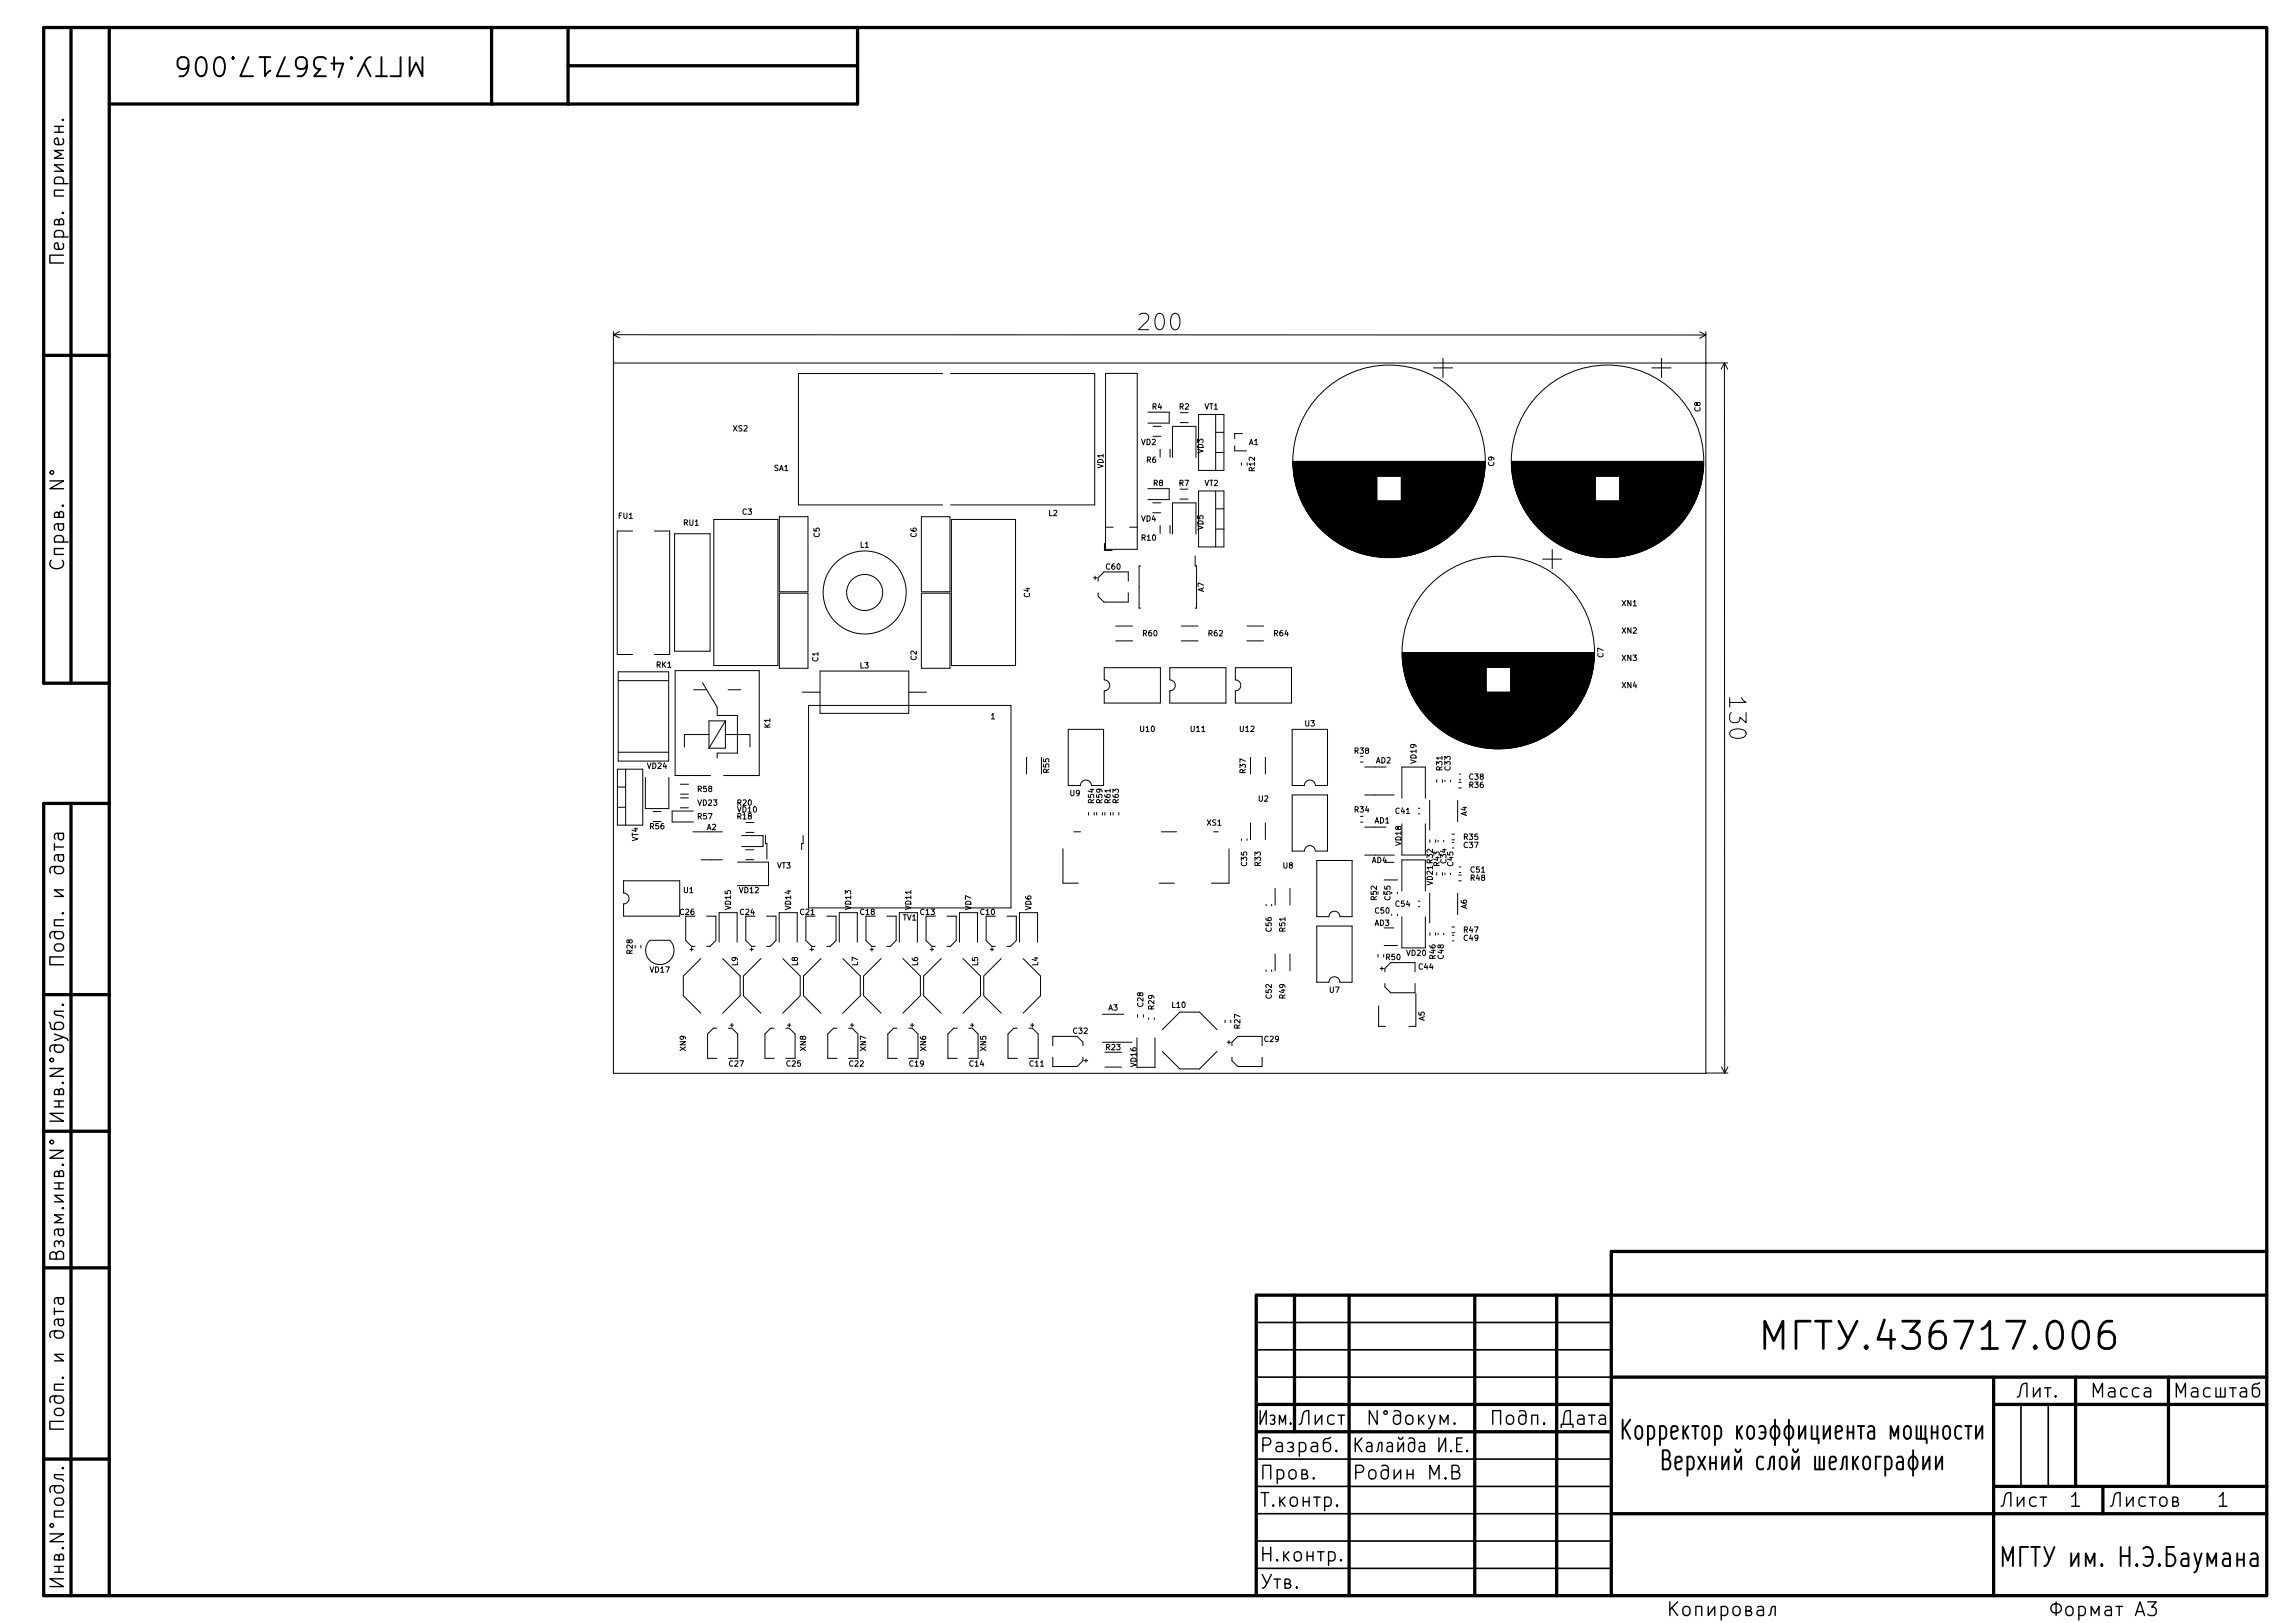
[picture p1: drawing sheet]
<svg xmlns="http://www.w3.org/2000/svg" width="420mm" height="297mm" viewBox="0 0 420 297" stroke-linecap="round" stroke-linejoin="round" font-family="sans-serif">
<defs><g id="words">
<text font-size="7" x="335.6" y="247">.436717.006</text>
<g font-size="4.9">
<text x="68.6" y="10.3" transform="rotate(-180 68.6 10.3)">.436717.006</text>
<text x="388.4" y="286.8">. ..</text>
</g>
<g font-size="4.2">
<text x="208.8" y="60.5">200</text>
<text x="316.5" y="127.9" transform="rotate(90 316.5 127.9)">130</text>
</g>
<g font-size="3.5">
<text x="11.7" y="98" transform="rotate(-90 11.7 98)">. N°</text>
<text x="11.7" y="197.5" transform="rotate(-90 11.7 197.5)">.N°.</text>
<text x="11.7" y="222.5" transform="rotate(-90 11.7 222.5)">..N°</text>
<text x="233.1" y="260.8">.</text>
<text x="256.1" y="260.8">N°.</text>
<text x="379" y="275.8">1</text>
<text x="406" y="275.8">1</text>
<text x="11.7" y="282.5" transform="rotate(-90 11.7 282.5)">.N°.</text>
<text x="376" y="295.8">A3</text>
</g>
<g font-size="1.4">
<text x="210.9" y="74.9">R4</text>
<text x="215.9" y="74.9">R2</text>
<text x="220.5" y="74.9">VT1</text>
<text x="311.3" y="75.3" transform="rotate(-90 311.3 75.3)">C8</text>
<text x="134.2" y="78.9">XS2</text>
<text x="208.9" y="81.4">VD2</text>
<text x="220.3" y="82.9" transform="rotate(-90 220.3 82.9)">VD3</text>
<text x="228.7" y="81.4">A1</text>
<text x="141.7" y="86.2">SA1</text>
<text x="202" y="85.7" transform="rotate(-90 202 85.7)">VD1</text>
<text x="209.9" y="84.7">R6</text>
<text x="211.2" y="88.9">R8</text>
<text x="215.9" y="88.9">R7</text>
<text x="220.5" y="88.9">VT2</text>
<text x="229.7" y="86.2" transform="rotate(-90 229.7 86.2)">R12</text>
<text x="273.6" y="85.3" transform="rotate(-90 273.6 85.3)">C9</text>
<text x="113.2" y="94.9">FU1</text>
<text x="135.9" y="94.2">C3</text>
<text x="192" y="94.4">L2</text>
<text x="208.9" y="95.4">VD4</text>
<text x="125.2" y="96.2">RU1</text>
<text x="150" y="98.3" transform="rotate(-90 150 98.3)">C5</text>
<text x="157.5" y="100.2">L1</text>
<text x="167.8" y="98.3" transform="rotate(-90 167.8 98.3)">C6</text>
<text x="209" y="98.9">R10</text>
<text x="220.3" y="96.9" transform="rotate(-90 220.3 96.9)">VD5</text>
<text x="202.5" y="104.2">C60</text>
<text x="188.6" y="109.3" transform="rotate(-90 188.6 109.3)">C4</text>
<text x="220.4" y="108.3" transform="rotate(-90 220.4 108.3)">A7</text>
<text x="296.9" y="110.9">XN1</text>
<text x="209.3" y="116.4">R60</text>
<text x="221.3" y="116.4">R62</text>
<text x="233.3" y="116.4">R64</text>
<text x="296.9" y="115.9">XN2</text>
<text x="120.2" y="122.2">RK1</text>
<text x="149.8" y="121.1" transform="rotate(-90 149.8 121.1)">C1</text>
<text x="157.4" y="122.3">L3</text>
<text x="167.8" y="120.8" transform="rotate(-90 167.8 120.8)">C2</text>
<text x="293.6" y="120.3" transform="rotate(-90 293.6 120.3)">C7</text>
<text x="296.9" y="125.9">XN4</text>
<text x="296.9" y="120.9">XN3</text>
<text x="181.4" y="131.6">1</text>
<text x="141" y="133.2" transform="rotate(-90 141 133.2)">K1</text>
<text x="208.8" y="133.9">U10</text>
<text x="218" y="133.9">U11</text>
<text x="227" y="133.9">U12</text>
<text x="238.9" y="132.9">U3</text>
<text x="248" y="137.9">R38</text>
<text x="118.6" y="140.7">VD24</text>
<text x="192.1" y="141.4" transform="rotate(-90 192.1 141.4)">R55</text>
<text x="228.1" y="141.5" transform="rotate(-90 228.1 141.5)">R37</text>
<text x="251.9" y="139.7">AD2</text>
<text x="259.3" y="139.7" transform="rotate(-90 259.3 139.7)">VD19</text>
<text x="264.1" y="141" transform="rotate(-90 264.1 141)">R31</text>
<text x="265.5" y="141" transform="rotate(-90 265.5 141)">C33</text>
<text x="269" y="142.7">C38</text>
<text x="127.8" y="144.9">R58</text>
<text x="127.8" y="149.9">R57</text>
<text x="127.8" y="147.4">VD23</text>
<text x="135" y="147.4">R20</text>
<text x="135" y="149.9">R18</text>
<text x="135.1" y="148.7">VD10</text>
<text x="195.9" y="145.7">U9</text>
<text x="200.3" y="147" transform="rotate(-90 200.3 147)">R54</text>
<text x="201.8" y="147" transform="rotate(-90 201.8 147)">R59</text>
<text x="203.3" y="147" transform="rotate(-90 203.3 147)">R61</text>
<text x="204.8" y="147" transform="rotate(-90 204.8 147)">R63</text>
<text x="230.4" y="146.7">U2</text>
<text x="248" y="148.7">R34</text>
<text x="255.5" y="148.9">C41</text>
<text x="268.5" y="149.3" transform="rotate(-90 268.5 149.3)">A4</text>
<text x="269" y="144.2">R36</text>
<text x="116.8" y="154" transform="rotate(-90 116.8 154)">VT4</text>
<text x="119" y="151.8">R56</text>
<text x="129.4" y="151.9">A2</text>
<text x="221" y="151.1">XS1</text>
<text x="251.7" y="150.7">AD1</text>
<text x="256.6" y="154.7" transform="rotate(-90 256.6 154.7)">VD18</text>
<text x="268" y="153.7">R35</text>
<text x="268" y="155.2">C37</text>
<text x="142.3" y="158.9">VT3</text>
<text x="228.3" y="158.5" transform="rotate(-90 228.3 158.5)">C35</text>
<text x="230.8" y="158.5" transform="rotate(-90 230.8 158.5)">R33</text>
<text x="234.9" y="158.9">U8</text>
<text x="251.2" y="157.9">AD4</text>
<text x="262.3" y="161.9" transform="rotate(-90 262.3 161.9)">VD21 R32</text>
<text x="263.6" y="158.5" transform="rotate(-90 263.6 158.5)">R43</text>
<text x="264.8" y="158" transform="rotate(-90 264.8 158)">C34</text>
<text x="266" y="158.5" transform="rotate(-90 266 158.5)">C45</text>
<text x="269.3" y="161.2">R48</text>
<text x="269.3" y="159.7">C51</text>
<text x="124.5" y="167.4">C26</text>
<text x="125.2" y="163.4">U1</text>
<text x="133.8" y="166.4" transform="rotate(-90 133.8 166.4)">VD15</text>
<text x="135.4" y="163.4">VD12</text>
<text x="135.5" y="167.4">C24</text>
<text x="144.8" y="166.4" transform="rotate(-90 144.8 166.4)">VD14</text>
<text x="146.5" y="167.4">C21</text>
<text x="155.8" y="166.4" transform="rotate(-90 155.8 166.4)">VD13</text>
<text x="157.5" y="167.4">C18</text>
<text x="166.8" y="166.4" transform="rotate(-90 166.8 166.4)">VD11</text>
<text x="168.5" y="167.4">C13</text>
<text x="177.8" y="166.5" transform="rotate(-90 177.8 166.5)">VD7</text>
<text x="179.5" y="167.4">C10</text>
<text x="188.8" y="166.5" transform="rotate(-90 188.8 166.5)">VD6</text>
<text x="251.8" y="167.2">C50</text>
<text x="252.1" y="164.7" transform="rotate(-90 252.1 164.7)">R52</text>
<text x="254.6" y="164.7" transform="rotate(-90 254.6 164.7)">C55</text>
<text x="255.5" y="165.9">C54</text>
<text x="268.5" y="166.3" transform="rotate(-90 268.5 166.3)">A6</text>
<text x="165.3" y="168.5">TV1</text>
<text x="232.8" y="170.5" transform="rotate(-90 232.8 170.5)">C56</text>
<text x="235.3" y="170.5" transform="rotate(-90 235.3 170.5)">R51</text>
<text x="251.7" y="169.4">AD3</text>
<text x="268" y="170.7">R47</text>
<text x="268" y="172.2">C49</text>
<text x="115.8" y="174.5" transform="rotate(-90 115.8 174.5)">R28</text>
<text x="119.1" y="178">VD17</text>
<text x="135.1" y="176.7" transform="rotate(-90 135.1 176.7)">L9</text>
<text x="146" y="176.7" transform="rotate(-90 146 176.7)">L8</text>
<text x="157" y="176.7" transform="rotate(-90 157 176.7)">L7</text>
<text x="168" y="176.7" transform="rotate(-90 168 176.7)">L6</text>
<text x="179" y="176.7" transform="rotate(-90 179 176.7)">L5</text>
<text x="190" y="176.7" transform="rotate(-90 190 176.7)">L4</text>
<text x="253.8" y="175.7">R50</text>
<text x="257.6" y="174.9">VD20</text>
<text x="259.8" y="177.4">C44</text>
<text x="262.8" y="175.5" transform="rotate(-90 262.8 175.5)">R46</text>
<text x="264.3" y="175.5" transform="rotate(-90 264.3 175.5)">C48</text>
<text x="202.9" y="184.9">A3</text>
<text x="209.3" y="184.2" transform="rotate(-90 209.3 184.2)">C28</text>
<text x="211.3" y="184.7" transform="rotate(-90 211.3 184.7)">R29</text>
<text x="214.6" y="184.4">L10</text>
<text x="232.8" y="182.7" transform="rotate(-90 232.8 182.7)">C52</text>
<text x="235.3" y="182.7" transform="rotate(-90 235.3 182.7)">R49</text>
<text x="243.4" y="181.7">U7</text>
<text x="196.5" y="189.2">C32</text>
<text x="227.1" y="188.2" transform="rotate(-90 227.1 188.2)">R27</text>
<text x="231.5" y="190.7">C29</text>
<text x="260.8" y="186.8" transform="rotate(-90 260.8 186.8)">A5</text>
<text x="125.5" y="192.3" transform="rotate(-90 125.5 192.3)">XN9</text>
<text x="133.5" y="195.2">C27</text>
<text x="144" y="195.2">C25</text>
<text x="147.6" y="192.3" transform="rotate(-90 147.6 192.3)">XN8</text>
<text x="155.5" y="195.2">C22</text>
<text x="158.6" y="192.3" transform="rotate(-90 158.6 192.3)">XN7</text>
<text x="166.5" y="195.2">C19</text>
<text x="169.6" y="192.3" transform="rotate(-90 169.6 192.3)">XN6</text>
<text x="177.5" y="195.2">C14</text>
<text x="180.6" y="192.3" transform="rotate(-90 180.6 192.3)">XN5</text>
<text x="188.5" y="195.2">C11</text>
<text x="202.5" y="192.2">R23</text>
<text x="208" y="195.2" transform="rotate(-90 208 195.2)">VD16</text>
</g>
</g></defs>
<g fill="none" stroke="#000" stroke-width=".6">
<path d="M13 5v120M20 5h395v287h-395zM20 5h-12v120h12M90 5v14M104 5v14M104 12h53M157 5v14h-137M8 65h12M13 147v145M20 147h-12v145h12M8 182h12M8 207h12"/>
<path d="M8 232h12M237 237v25M247 237v55M270 237v55M285 237v55M415 229h-120v63M415 237h-185v55M230 257h65M295 252h120M365 257h50M365 252v40M380 252v20"/>
<path d="M397 252v20M8 267h12M230 262h65M295 277h120M365 272h50M385 272v5"/>
</g>
<path d="M230 252h65M230 247h65M230 242h65M370 257v15M375 257v15M230 277h65M230 272h65M230 267h65M230 287h65M230 282h65" fill="none" stroke="#000" stroke-width=".3"/>
<g fill="none" stroke="#000" stroke-width=".25">
<path d="M10 33.6h2.5M10 24.2h1.6M10 23.1h1.6M10.1 33.6l-.1-.7 .4-.5h.8l.3 .3 .1 .2-.1 .7M10.8 23.1v1.1M11.4 39l.1-.2 .1 .2-.1 .1-.1-.1h.2M11.4 21.9l.1-.1 .1 .1-.1 .2-.1-.2h.2M11.5 25.4l.1 .7-.3 .4h-1l-.2-.2-.1-.2 .1-.7 .5-.1 .2 1.2M11.6 34.8h-1.6v1.1h1.6M11.6 30.2h-1.6l1.6 1.1h-1.6M11.6 27.5h-1.6l1.3 .8-1.3 .7h1.6M10 43.4h2.5"/>
<path d="M10.1 43.4l-.1-.7 .4-.5h.8l.3 .2 .1 .3-.1 .7M10.8 40.5l.1-.3 .3-.2 .3 .2 .1 .2v.7h-1.6l.1-.8 .2-.1 .4 .1 .1 .8M11.5 44.6l.1 .7-.3 .3h-1l-.2-.1-.1-.2 .1-.7 .5-.2 .2 1.2M11.6 46.7h-2.5v1.4h2.5M9.1 88h2.5l-2.5 1.4h2.5M10 99.2h2.5M10.1 99.2l-.1-.7 .4-.5h.8l.3 .3 .1 .2-.1 .7M9.4 102.5a.93 .93 0 0 0-.2 1.1 .93 .93 0 0 0 1 .5 1.06 1.06 0 0 0 1.1-.3 1.06 1.06 0 0 0 .2-1.1l-.1-.2M11.6 100.4h-1.6v1.1h1.6M10 154.4v1.2M10 155h1.6M10.2 158.6l-.2 .3 .1 .8 .3 .2h.8a.68 .68 0 0 0 .5-.7 .68 .68 0 0 0-.5-.6h-1.6l-.2 .1-.3 .4 .1 .7"/>
<path d="M10.6 156.4l.1 .9a.49 .49 0 0 0 .5 .3 .49 .49 0 0 0 .4-.3l-.1-.9M10.6 152.5l.1 .8a.49 .49 0 0 0 .5 .4 .49 .49 0 0 0 .4-.4l-.1-.8M11.6 156.4h-1.3l-.2 .2-.1 .2 .1 .7M11.6 152.5h-1.3l-.2 .1-.1 .3 .1 .7M10.2 172.9l1-.1a.68 .68 0 0 1 .5 .6 .68 .68 0 0 1-.5 .7h-.8a.68 .68 0 0 1-.4-.6 .68 .68 0 0 1 .2-.6zM10.2 170.5l-.2 .3 .1 .8 .3 .2h.8a.68 .68 0 0 0 .5-.7 .68 .68 0 0 0-.5-.6h-1.6l-.2 .1-.3 .4 .1 .7M11.4 167.2l.1-.2 .1 .2-.1 .1-.1-.1h.2M11.6 175.1h-2.5v1.5h2.5M11.6 168.3h-1.6v1.1h1.6M11.6 162.9h-1.6l1.6 1.2h-1.6M9 187.1l.5 1.2 .2 .1h1.5a.68 .68 0 0 0 .5-.6 .68 .68 0 0 0-.5-.7h-.8l-.3 .2-.1 .8 .2 .3M10 189.2l2.2 .9 .3 .3"/>
<path d="M10.8 199.7l.1-.3 .3-.2 .3 .2 .1 .2v.7h-1.6l.1-.8 .2-.1 .4 .1 .1 .8M11.4 183.9l.1-.1 .1 .1-.1 .1-.1-.1h.2M11.6 185.1h-1.6l.1 .6 1.2 .2 .3 .4M11.6 189.8l-1.6 .6M9.1 210.6h2.5l-2.5 1.4h2.5M10 202.6h1.6M10 201.5h1.6M10.8 214.7l.1-.3 .3-.2 .3 .2 .1 .2v.7h-1.6l.1-.8 .2-.1 .4 .1 .1 .8M10.8 201.5v1.1M11.4 213.2l.1-.1 .1 .1-.1 .1-.1-.1h.2M11.6 203.8h-2.5l2.5 1.4h-2.5M10 239.4v1.2"/>
<path d="M10.1 228.2l-.1-.7 .3-.4 .4 .1 .1 .3 .4-.4 .3 .1 .1 .3-.1 .7M10.3 229.6a.67 .67 0 0 1 .6-.6 .67 .67 0 0 1 .7 .5v.9h-2.5v-.8a.61 .61 0 0 1 .6-.5 .61 .61 0 0 1 .6 .5v.8M10.6 225l.1 .8a.49 .49 0 0 0 .5 .4 .49 .49 0 0 0 .4-.4l-.1-.8M10.6 237.5l.1 .8a.49 .49 0 0 0 .5 .4 .49 .49 0 0 0 .4-.4l-.1-.8M10.8 227.5v.2M11.6 225h-1.3l-.2 .1-.1 .2 .1 .7M11.6 222.3h-1.6l1.3 .8-1.3 .7h1.6M11.6 237.5h-1.3l-.2 .1-.1 .3 .1 .7M10 240h1.6M10.1 258l.3-.2h.8a.68 .68 0 0 1 .5 .6 .68 .68 0 0 1-.5 .7h-.8a.68 .68 0 0 1-.3-1.1zM10.2 255.5l-.2 .3 .1 .8 .3 .2h.8a.68 .68 0 0 0 .5-.7 .68 .68 0 0 0-.5-.6h-1.6l-.2 .1-.3 .4 .1 .7M10.2 243.6l-.2 .3 .1 .8 .3 .2h.8a.68 .68 0 0 0 .5-.7 .68 .68 0 0 0-.5-.6h-1.6l-.2 .1-.3 .4 .1 .7"/>
<path d="M10.6 241.4l.1 .9a.49 .49 0 0 0 .5 .3 .49 .49 0 0 0 .4-.3l-.1-.9M11.4 252.2l.1-.2 .1 .2-.1 .1-.1-.1h.2M11.6 253.3h-1.6v1.1h1.6M11.6 247.9h-1.6l1.6 1.2h-1.6M11.6 241.4h-1.3l-.2 .2-.1 .2 .1 .7M230.7 258.2v2.5l1.1-2.5v2.5M232.6 259.1l.5-.1a.45 .45 0 0 1 .3 .4 .45 .45 0 0 1-.3 .4 .45 .45 0 0 1 .3 .5 .45 .45 0 0 1-.3 .4l-.5-.1M240.8 259v1.7l1.2-1.7v1.7M244.3 259.1l-.8-.1-.4 .5v.7l.2 .4 .2 .1 .8-.1M245 259h1.2M245.6 259v1.7M252.1 258.2v2.5l-1.4-2.5v2.5"/>
<path d="M255.2 258.3l.7-.1 .4 .2 .1 .2v1.6a.68 .68 0 0 1-.6 .5 .68 .68 0 0 1-.7-.5v-.7l.2-.4 .7-.1 .4 .2M261.5 259l.6 1.7M262.7 259l-.8 2.3-.4 .2M275.9 259.2a.68 .68 0 0 1 .7-.2 .68 .68 0 0 1 .5 .5v.7a.68 .68 0 0 1-.7 .5 .68 .68 0 0 1-.6-.5zM278.2 258.3l.7-.1 .3 .2 .2 .2v1.6a.68 .68 0 0 1-.7 .5 .68 .68 0 0 1-.7-.5v-.7l.3-.4 .7-.1 .4 .2M288.9 259.1l.3-.1 .7 .1 .1 .3v1.3M290 259.6l-.8 .1a.49 .49 0 0 0-.4 .5 .49 .49 0 0 0 .4 .5l.8-.1M290.8 259h1.2M291.4 259v1.7M292.8 259.1l.3-.1 .7 .1 .1 .3v1.3M293.9 259.6l-.8 .1a.49 .49 0 0 0-.4 .5 .49 .49 0 0 0 .4 .5l.8-.1M369.3 255.7l.4-.1 .1-.3 .2-1.4a.85 .85 0 0 1 1.1-.7v2.5"/>
<path d="M372.3 254v1.7l1.2-1.7v1.7M374.3 254h1.2M374.9 254v1.7M376.3 255.4l.1 .2-.1 .1-.1-.1 .1-.2v.3M383.3 255.7v-2.5l.8 1.8 .8-1.8v2.5M386.1 254.1l.2-.1 .8 .1 .1 .3v1.3M387.2 254.6l-.9 .1a.49 .49 0 0 0-.3 .5 .49 .49 0 0 0 .3 .5l.9-.1M389.4 254.1l-.7-.1-.4 .5v.7l.2 .4 .2 .1 .7-.1M391.6 254.1l-.7-.1-.5 .5v.7l.2 .4 .3 .1 .7-.1M392.7 254.1l.2-.1 .7 .1 .1 .3v1.3M393.7 254.6l-.8 .1a.49 .49 0 0 0-.4 .5 .49 .49 0 0 0 .4 .5l.8-.1M398.4 255.7v-2.5l.9 1.8 .8-1.8v2.5"/>
<path d="M401.3 254.1l.2-.1 .7 .1 .2 .3v1.3M402.4 254.6l-.9 .1a.49 .49 0 0 0-.3 .5 .49 .49 0 0 0 .3 .5l.9-.1M404.6 254.1l-.7-.1-.5 .5v.7l.3 .4 .2 .1 .7-.1M405.7 254v1.7h1.7v-1.7M406.5 254v1.7M408.2 254h1.2M408.8 254v1.7M410.2 254.1l.3-.1 .7 .1 .1 .3v1.3M411.3 254.6l-.8 .1a.49 .49 0 0 0-.4 .5 .49 .49 0 0 0 .4 .5l.8-.1M413.7 253.1l-1.2 .4-.1 .3v1.4a.68 .68 0 0 0 .6 .5 .68 .68 0 0 0 .7-.5v-.7l-.3-.4-.7-.1-.3 .2M10.2 274.3l1-.1a.68 .68 0 0 1 .5 .6 .68 .68 0 0 1-.5 .7h-.8a.68 .68 0 0 1-.4-.5 .68 .68 0 0 1 .2-.7zM10.2 271.9l-.2 .4 .1 .7 .3 .2h.8a.68 .68 0 0 0 .5-.6 .68 .68 0 0 0-.5-.7h-1.6l-.2 .1-.3 .4 .1 .7"/>
<path d="M11.4 268.7l.1-.1 .1 .1-.1 .1-.1-.1h.2M11.6 269.9h-1.6l.1 .6 1.2 .2 .3 .4M11.6 260.1h-2.5v1.5h2.5M230.9 273.2h1.4M231.2 270.7v-2.5h1.4v2.5M231.2 264.5h1a.68 .68 0 0 0 .5-.7 .68 .68 0 0 0-.5-.6h-1v2.5M231.6 273.2v2.5M233.1 275.4l.1 .2-.1 .1-.1-.1 .1-.2v.3M233.7 264.1l.2-.1 .8 .1 .1 .3v1.3M233.8 269.1l.7-.1 .5 .5v.7l-.2 .4-.3 .1-.7-.1M233.8 269v2.5M234.2 260.7v-1.7l.6 1.3 .5-1.3v1.7"/>
<path d="M234.3 274v1.7M234.5 274.7l.8 1M234.8 264.6l-.9 .1a.49 .49 0 0 0-.3 .5 .49 .49 0 0 0 .3 .5l.9-.1M235.3 274l-1 1M235.7 264.1l.7-.1 .4 .4-.1 .3-.3 .1 .4 .4-.1 .4-.3 .1-.7-.1M236.2 269.1a.68 .68 0 0 1 1.1 .4v.7a.68 .68 0 0 1-.7 .5 .68 .68 0 0 1-.6-.5v-.7zM236.2 264.8h.2M236.3 260.4l.1 .2-.1 .1-.1-.1 .1-.2v.3M236.3 274.2a.68 .68 0 0 1 .7-.2 .68 .68 0 0 1 .5 .5v.7a.68 .68 0 0 1-.6 .5 .68 .68 0 0 1-.7-.5zM237.8 260.7l.4-.1 .1-.3 .2-1.4a.85 .85 0 0 1 1.1-.7v2.5M237.9 264.1l.7-.1 .5 .5v.7l-.3 .4-.2 .1-.7-.1M237.9 264v2.5"/>
<path d="M238.4 269.8l.8-.1 .1-.2-.1-.4-.8-.1v1.7h.7l.2-.1 .1-.4-.1-.2-.4-.2M238.6 274.8h1.1M238.6 274v1.7M239.7 274v1.7M240.1 264.1l.3-.1 .7 .1 .1 .3v1.3M240.5 270.4l.1 .2-.1 .1-.1-.1 .1-.2v.3M240.5 274h1.2M241.1 274v1.7M241.2 264.6l-.8 .1a.49 .49 0 0 0-.4 .5 .49 .49 0 0 0 .4 .5l.8-.1M242.5 274.1l.7-.1 .5 .5v.7l-.2 .4-.3 .1-.7-.1M242.5 274v2.5M243.6 263.1l-1.2 .4-.1 .3v1.4a.68 .68 0 0 0 .6 .5 .68 .68 0 0 0 .7-.5v-.7l-.2-.4-.8-.1-.3 .2"/>
<path d="M244.7 265.4l.1 .2-.1 .1-.2-.1 .2-.2v.3M244.8 275.4l.1 .2-.1 .1-.1-.1 .1-.2v.3M248.1 263.2v2.5M248.2 269.5h1a.68 .68 0 0 0 .5-.7 .68 .68 0 0 0-.5-.6h-1v2.5M248.4 264.2l.9 1.5M249.3 263.2l-1.2 1.4M250.3 264.1l.2-.1 .6 .1 .1 1.6M250.8 269.1a.68 .68 0 0 1 1.1 .4v.7a.68 .68 0 0 1-.7 .5 .68 .68 0 0 1-.6-.5v-.7zM251.2 264.6l-.7 .1a.52 .52 0 0 0-.4 .5 .52 .52 0 0 0 .4 .5l.7-.1M252 265.7l.3-.4 .2-1.2 .2-.1h.3v1.7M253 268.3l.7-.1 .3 .2 .2 .2v1.6a.68 .68 0 0 1-.7 .5 .68 .68 0 0 1-.6-.5v-.7l.2-.4 .7-.1 .4 .2M254 264.1l.2-.1 .6 .1 .1 1.6"/>
<path d="M254.9 264.6l-.7 .1a.52 .52 0 0 0-.3 .5 .52 .52 0 0 0 .3 .5l.7-.1M255.2 269v1.7l1.2-1.7v1.7M255.9 264v1.7l1-1.7v1.7M256 263.1l.3 .3 .4-.1 .1-.2M257.6 269.8h1.1M257.6 269v1.7M258 263.3l.6-.1 .3 .2 .1 1.8a.56 .56 0 0 1-.6 .5 .56 .56 0 0 1-.5-.5v-.7l.2-.4 .6-.1 .3 .2M258.7 269v1.7M259.9 264.1l.2-.1 .6 .1 .1 1.6M260.8 264.6l-.7 .1a.52 .52 0 0 0-.3 .5 .52 .52 0 0 0 .3 .5l.7-.1M261.8 270.7v-2.5l.8 1.8 .8-1.8v2.5M263.4 263.2v2.5l1.3-2.5v2.5"/>
<path d="M263.7 260.7v-1.7l.7 1.3 .7-1.3v1.7M264.6 270.4l.2 .2-.2 .1-.1-.1 .1-.2v.3M265.7 265.4l.1 .2-.1 .1-.1-.1 .1-.2v.3M265.8 269.4h.9a.61 .61 0 0 0 .4-.6 .61 .61 0 0 0-.4-.6h-.9v2.5h1a.67 .67 0 0 0 .5-.7 .67 .67 0 0 0-.6-.6M266.3 260.4l.1 .2-.1 .1-.1-.1 .1-.2v.3M266.7 264.4h.7M267.7 263.2h-1v2.5h1M268.6 265.4l.1 .2-.1 .1-.1-.1 .1-.2v.3M273.3 260.7v-2.5h1.4v2.5M280.4 260.7v-1.7h1.1v1.7M282.7 260.4l.1 .2-.1 .1-.1-.1 .1-.2v.3M285.8 261.3v-.6h2.2v.6"/>
<path d="M286.2 260.7l.2-2.1 .5-.4h.6v2.5M366.4 275.7l.3-.1 .1-.3 .3-1.4a.85 .85 0 0 1 1-.7v2.5M369.3 274v1.7l1.2-1.7v1.7M372.8 274.1l-.7-.1-.5 .5v.7l.2 .4 .3 .1 .7-.1M373.5 274h1.2M374.1 274v1.7M386.4 275.7l.3-.1 .1-.3 .3-1.4a.85 .85 0 0 1 1-.7v2.5M389.3 274v1.7l1.2-1.7v1.7M392.8 274.1l-.7-.1-.5 .5v.7l.2 .4 .3 .1 .7-.1M393.5 274h1.2M394.1 274v1.7M395.5 274.2a.68 .68 0 0 1 .7-.2 .68 .68 0 0 1 .5 .5v.7a.68 .68 0 0 1-.6 .5 .68 .68 0 0 1-.7-.5z"/>
<path d="M397.8 274.8l.8-.1 .1-.2-.1-.4-.8-.1v1.7h.7l.2-.1 .2-.4-.2-.2-.3-.2M10 287.8h1.6M10 286.7h1.6M10.8 284.9l.1-.4 .3-.1 .3 .1 .1 .3v.7h-1.6l.1-.8 .2-.2 .4 .2 .1 .8M10.8 286.7v1.1M11.4 283.3l.1-.1 .1 .1-.1 .2-.1-.2h.2M11.6 288.9h-2.5l2.5 1.5h-2.5M231.1 288.2l.8 1.6M231.2 283.2v2.5M231.2 284.4h1.4M232.6 283.2v2.5M232.8 288.2l-1.1 2.1-.6 .4"/>
<path d="M233.2 289h1.2M233.8 285.4l.1 .2-.1 .1-.1-.1 .1-.2v.3M233.8 289v1.7M235 284v1.7M235.3 289.8l.8-.1 .1-.2-.1-.4-.8-.1v1.7h.7l.2-.1 .1-.4-.1-.2-.3-.2M235.3 284.7l.7 1M236 284l-1 1M237 284.2a.68 .68 0 0 1 .7-.2 .68 .68 0 0 1 .5 .5v.7a.68 .68 0 0 1-.6 .5 .68 .68 0 0 1-.7-.5zM237.4 290.4l.1 .2-.1 .1-.1-.1 .1-.2v.3M239.3 284.8h1.1M239.3 284v1.7M240.4 284v1.7"/>
<path d="M241.2 284h1.2M241.8 284v1.7M243.2 284.1l.7-.1 .5 .5v.7l-.2 .4-.3 .1-.7-.1M243.2 284v2.5M245.5 285.4l.1 .2-.1 .1-.1-.1 .1-.2v.3M305.7 293.2v2.5M306.1 294.2l1 1.5M307.1 293.2l-1.4 1.4M308.2 294.2a.68 .68 0 0 1 .7-.2 .68 .68 0 0 1 .5 .5v.7a.68 .68 0 0 1-.7 .5 .68 .68 0 0 1-.6-.5zM310.5 295.7v-1.7h1v1.7M312.7 294v1.7l1.2-1.7v1.7M315.1 294.1l.7-.1 .5 .5v.7l-.2 .4-.3 .1-.7-.1"/>
<path d="M315.1 294v2.5M317.4 294.2a.68 .68 0 0 1 .6-.2 .68 .68 0 0 1 .6 .5v.7a.68 .68 0 0 1-.7 .5 .68 .68 0 0 1-.6-.5zM319.6 294.8l.9-.1 .1-.2-.1-.4-.9-.1v1.7h.8l.2-.1 .1-.4-.1-.2-.4-.2M321.8 294.1l.2-.1 .7 .1 .2 .3v1.3M322.9 294.6l-.9 .1a.49 .49 0 0 0-.4 .5 .49 .49 0 0 0 .4 .5l.9-.1M323.8 295.7l.4-.4 .1-.9 .3-.4h.4v1.7M380.6 294.1l.7-.1 .5 .5v.7l-.3 .4-.2 .1-.7-.1M382.9 295.7v-1.7l.7 1.3 .7-1.3v1.7M385.5 294.1l.2-.1 .7 .1 .1 .3v1.3M386.5 294.6l-.8 .1a.49 .49 0 0 0-.4 .5 .49 .49 0 0 0 .4 .5l.8-.1M387.4 294h1.2M388 294v1.7"/>
<path d="M390.9 295.7l.9-2.5 .8 2.5M391.2 295h1.2M393.2 293.2h1.6l-.9 .9a.68 .68 0 0 1 .9 .5v.6l-.3 .4-.9 .1-.4-.3"/>
<circle cx="9.5" cy="86.5" r=".35"/>
<circle cx="9.5" cy="209" r=".35"/>
<circle cx="253.7" cy="258.5" r=".35"/>
</g>
<g fill="none" stroke="#000" stroke-width=".35">
<path d="M34.5 12l-.2 .3-.5 .3h-.6l-.5-.3-.2-.3v-.9l.3-.5 .4-.1h.6l.5 .3a2.85 2.85 0 0 1-.5 3l-.3 .2h-.7M36.2 10.8a.84 .84 0 0 1 .8-.3 .84 .84 0 0 1 .7 .6 2.72 2.72 0 0 1-.4 2.7 .83 .83 0 0 1-1.3-.5 2.99 2.99 0 0 1 .2-2.5zM39.5 10.8a.84 .84 0 0 1 .9-.3 .84 .84 0 0 1 .6 .6 2.72 2.72 0 0 1-.3 2.7 .83 .83 0 0 1-1.4-.5 2.99 2.99 0 0 1 .2-2.5zM68.8 14h2M73.3 10.5v3.5h-1.8M75 10.5v3.5l1.2-2.5 1.1 2.5v-3.5M297.1 259.8v3.5M298.5 259.8l-1.4 2M325 259.8v4.7M327.5 259.8v4.7M297.4 261.3l1.1 2M299.6 261.2l.2-.2a.69 .69 0 0 1 .9 .7v1a.64 .64 0 0 1-.4 .5 .64 .64 0 0 1-.7 0 1.81 1.81 0 0 1 0-2z"/>
<path d="M301.7 261.2l.2-.2h.5l.2 .2a1.81 1.81 0 0 1 0 2l-.2 .1h-.5l-.2-.1M301.7 261v3.5M303.9 261.2l.2-.2h.5l.2 .2a1.81 1.81 0 0 1 0 2l-.2 .1h-.5l-.2-.1M303.9 261v3.5M304.4 267.1h.8a.97 .97 0 0 0 0-1.7h-.8v3.5h.9a1.05 1.05 0 0 0-.1-1.8M306 262.2l1.1-.4-.1-.6-.2-.2h-.5l-.2 .2-.1 .3 .1 1.7 .2 .1h.5l.2-.1M306.7 267.8l1.2-.4-.1-.6-.3-.2h-.4l-.3 .2-.1 .3 .1 1.7 .3 .1h.4l.3-.1M308.2 261v2.3M308.4 262l.7 1.3M308.9 266.8l.3-.2h.4l.3 .2a1.81 1.81 0 0 1 0 2l-.3 .1h-.4l-.3-.1M308.9 266.6v3.5M309.1 261l-.9 1.3"/>
<path d="M309.8 261h1.2M310.4 261v2.3M310.9 266.6l1.3 2.3M311.9 261.2l.2-.2a.69 .69 0 0 1 .8 .7v1a.64 .64 0 0 1-.3 .5 .64 .64 0 0 1-.7 0 1.81 1.81 0 0 1 0-2zM312.2 266.6l-1.3 2.3M313.1 267.8h1M313.1 266.6v2.3M314 261.2l.2-.2h.5l.2 .2a1.81 1.81 0 0 1 0 2l-.2 .1h-.5l-.2-.1M314 261v3.5M314.1 266.6v2.3M315.3 266.6v2.3l1.2-2.3v2.3M317.6 266.6v2.3l1.2-2.3v2.3"/>
<path d="M317.7 265.3l.1 .3 .3 .2 .4-.2 .1-.3M318 261v2.3M318.2 262l.7 1.3M318.9 261l-.9 1.3M320.1 261.2l.2-.2a.69 .69 0 0 1 .8 .7v1a.64 .64 0 0 1-.3 .5 .64 .64 0 0 1-.7 0 1.81 1.81 0 0 1 0-2zM322.1 261.2l.2-.2h.5l.2 .2a1.81 1.81 0 0 1 0 2l-.2 .1h-.5l-.2-.1M322.4 262.2h.8M322.8 266.8l-.2-.2h-.5l-.2 .2a1.81 1.81 0 0 0 0 2l.2 .1h.5l.2-.1M323.6 268.9l.3-.1 .1-.4 .1-1.3 .1-.3 .2-.2h.4v2.3M324.5 261.2l.2-.2a.88 .88 0 0 1 1.1 .8 1.35 1.35 0 0 1-.6 1.5 .88 .88 0 0 1-1.1-.8v-.7zM326.1 266.8l.2-.2a.69 .69 0 0 1 .8 .7v1a.64 .64 0 0 1-.4 .5 .64 .64 0 0 1-.6 0 1.81 1.81 0 0 1 0-2zM327 261.2l.3-.2a.88 .88 0 0 1 1 .8 1.36 1.36 0 0 1-.6 1.5 .88 .88 0 0 1-1-.8v-.7z"/>
<path d="M328.1 266.6v2.3l1.2-2.3v2.3M328.3 265.3l.1 .3 .2 .2 .5-.2 .1-.3M329.4 261v2.3l1.1-2.3v2.3M331.7 261v2.3h1.2v.9M332.3 266.6v2.3h1.6v-2.3M332.7 261v2.3M333.1 266.6v2.3M333.9 261v2.3l1.1-2.3v2.3M335 267.8l1.1-.4-.1-.6-.2-.2h-.5l-.2 .2-.1 .3 .1 1.7 .2 .1h.5l.2-.1M336.1 262.2l1.1-.4-.1-.6-.2-.2h-.5l-.2 .2-.1 .3 .1 1.7 .2 .1h.5l.2-.1M336.9 268.9l.3-.1 .2-1.7 .1-.3 .2-.2h.4v2.3M338.3 262.2h1"/>
<path d="M338.3 261v2.3M339.2 266.6v2.3M339.3 261v2.3M339.5 267.6l.7 1.3M340.1 261h1.2M340.2 266.6l-1 1.3M340.7 261v2.3M341.3 266.8l.3-.2a.7 .7 0 0 1 .8 .7v1a.64 .64 0 0 1-.4 .5 .64 .64 0 0 1-.7 0 1.79 1.79 0 0 1 0-2zM342.1 261.2l.2-.2h.5l.2 .2 .1 .3v1.8M343.1 261.8l-.2 .2h-.6a.79 .79 0 0 0 0 1.3h.6l.2-.1M344.3 266.6h-.9v2.3M345.1 266.8l.3-.2h.4l.3 .2a1.79 1.79 0 0 1 0 2l-.3 .1h-.4l-.3-.1"/>
<path d="M345.1 266.6v3.5M346.1 263.3v-2.3l.7 1.8 .7-1.8v2.3M347.3 266.8l.3-.2h.4l.3 .2 .1 .3v1.8M348.4 267.4l-.2 .2h-.6a.79 .79 0 0 0 0 1.3h.6l.2-.1M348.8 261.2l.2-.2a.69 .69 0 0 1 .8 .7v1a.64 .64 0 0 1-.3 .5 .64 .64 0 0 1-.7 0 1.81 1.81 0 0 1 0-2zM349.8 266.8l.2-.2a.88 .88 0 0 1 1 .8 1.36 1.36 0 0 1-.5 1.5 .88 .88 0 0 1-1.1-.8v-.7zM350.2 265.4v4.7M350.9 261v2.3h1.6v-2.3M351.7 261v2.3M352.1 266.6v2.3l1.1-2.3v2.3M352.5 263.3h.2v.9M353.7 262.2h1"/>
<path d="M353.7 261v2.3M354.4 266.6v2.3l1.2-2.3v2.3M354.7 261v2.3M356 261.2l.2-.2a.69 .69 0 0 1 .8 .7v1a.64 .64 0 0 1-.4 .5 .64 .64 0 0 1-.6 0 1.81 1.81 0 0 1 0-2zM359.1 261.2l-.2-.2h-.5l-.2 .2a1.81 1.81 0 0 0 0 2l.2 .1h.5l.2-.1M359.8 261h1.1M360.4 261v2.3M361.8 261v2.3l1.1-2.3v2.3M366.7 286.6v-3.5l.9 2.5 .9-2.5v3.5M371.3 283.1h-1.4v3.5M371.9 283.1h1.6M372.7 283.1v3.5"/>
<path d="M374.3 283.1l.9 2.4M376.1 283.1l-1.2 3-.2 .4-.4 .1M379.2 284.3v2.3l1.3-2.3v2.3M381.9 286.6v-2.3l.8 1.8 .8-1.8v2.3M384.8 286.3l.1 .2-.1 .1-.1-.1 .1-.2v.3M388.3 283.1v3.5M389.9 283.1v3.5M392.4 283.5a.9 .9 0 0 1 1-.3 .9 .9 0 0 1 .6 .8 2.67 2.67 0 0 1-.4 2.5 .84 .84 0 0 1-1.2-.2M392.8 285h1.3M395.3 286.3l.2 .2-.2 .1-.1-.1 .1-.2v.3M398 283.1h-1.3v3.5h.8a1.12 1.12 0 0 0 .8-1.1 1.12 1.12 0 0 0-.8-1h-.8M399.5 284.5l.2-.2h.6l.2 .2 .2 .3v1.8"/>
<path d="M400.7 285.1l-.3 .2h-.7a.74 .74 0 0 0-.4 .7 .74 .74 0 0 0 .4 .6h.7l.3-.1M401.7 284.3l.7 2.3M403.1 284.3l-1 3.2-.4 .3M404.1 286.6v-2.3l.8 1.8 .8-1.8v2.3M407.1 284.5l.2-.2h.6l.2 .2 .2 .3v1.8M408.3 285.1l-.3 .2h-.7a.74 .74 0 0 0-.4 .7 .74 .74 0 0 0 .4 .6h.7l.3-.1M409.6 285.5h1.2M409.6 284.3v2.3M410.8 284.3v2.3M412.1 284.5l.3-.2h.5l.3 .2 .1 .3v1.8M413.3 285.1l-.2 .2h-.7a.74 .74 0 0 0-.4 .7 .74 .74 0 0 0 .4 .6h.7l.2-.1"/>
</g>
<path d="M323.1 246.8v-5l1.7 3.6 1.6-3.6v5M331.4 241.8h-2.6v5M332.4 241.8h2.8M375.2 242.3a1.19 1.19 0 0 1 1.3-.5 1.19 1.19 0 0 1 .9 1 3.9 3.9 0 0 1-.5 3.8 1.19 1.19 0 0 1-1.9-.8 4.3 4.3 0 0 1 .2-3.5zM380 242.3a1.19 1.19 0 0 1 1.2-.5 1.19 1.19 0 0 1 .9 1 3.9 3.9 0 0 1-.4 3.8 1.19 1.19 0 0 1-1.9-.8 4.3 4.3 0 0 1 .2-3.5zM386.7 241.8a1.78 1.78 0 0 0-2.2 1.2l-.2 .9v1.9l.2 .5 .7 .5h1l.7-.5 .2-.5v-1.1l-.4-.8-.5-.2h-1l-.7 .5-.2 .5" fill="none" stroke="#000" stroke-width=".5"/>
<g fill="none" stroke="#000" stroke-width=".18">
<path d="M112.3 61.3h200M112.3 61.3l1.1 .5M112.3 60.7v135.7h200v-135.7M113.4 60.7l-1.1 .6M172.6 68.4h-26.4v24h26.4M174 68.4h26.4v24h-26.4M202.4 68.3h5.8v32.2h-5.8zM210.1 75.4h4v2h-4M211.1 78h1.5M211.1 79.8h1.5M216.1 77.3h1.4M216.1 75.5h1.4"/>
<path d="M219.4 75.9h4.7v10.2h-4.7zM222.6 75.9v10.2M222.6 79.1h1.5M227.5 79.4h-1.5v.9M262.4 67.3h3.5M264.2 65.6v3.5M302.4 67.3h3.5M304.2 65.6v3.5M311.2 60.7l1.1 .6M312.3 61.3l-1.1 .6M315.7 66.4v130M315.7 66.4l-.6 1.2"/>
<path d="M315.7 66.4l.6 1.2M316.3 66.4h-204M115.8 97.2h-2.8v22.6h2.8M119.8 97.2h2.8v22.6h-2.8M123.5 97.7h6.5v21.5h-6.5zM130.7 95.1h11.7v26.7h-11.7zM142.7 94.6h5.2v13.7h-5.2zM168.7 94.6h5.2v13.7h-5.2zM174.2 95.1h11.7v26.7h-11.7zM202.2 99.4v1.3h1.4M202.4 96.5h1.4M206.8 96.5h1.4"/>
<path d="M210.1 89.4h4v2h-4M211 92h1.5M211 93.8h1.5M212.4 82.2v1.5M212.4 96.2v1.4M214.2 82.2v1.5M214.2 96.2v1.4M214.7 83.7v-5.7h4.3v5.7M214.7 97.7v-5.7h4.3v5.7M216 91.3h1.5M216 89.5h1.5M219.4 89.9h4.7v10.2h-4.7z"/>
<path d="M222.6 96.8h1.5M222.6 93.1h1.5M222.6 89.9v10.2M222.6 82.8h1.5M226 81.6v.9h2.2M227.3 84.7v.5M236.7 84.6h35.2M236.7 84.5h35.2M236.7 84.4h35.2M236.7 84.7h35.2M236.7 84.8h35.2M236.7 84.9h35.2"/>
<path d="M236.7 85h35.2M236.7 85.1h35.2M236.7 85.2h35.2M236.7 85.3h35.2M236.7 85.4h35.2M236.8 85.5h35.1M236.8 85.6h35M236.8 85.7h35M236.8 85.8h35M236.8 85.9h35M236.8 86h35M236.8 86.1h35"/>
<path d="M236.8 86.2h35M236.8 86.3h35M236.8 86.4h35M236.8 86.5h35M236.8 86.6h35M236.9 86.6h34.8M236.9 86.7h34.8M236.9 86.8h34.8M236.9 86.9h34.8M236.9 87h34.8M236.9 87.1h34.8M236.9 87.2h34.8"/>
<path d="M236.9 87.2h15.2M236.9 87.3h15.2M237 87.3h15.1M237 87.4h15.1M237 87.5h15.1M237 87.6h15.1M237 87.7h15.1M237 87.8h15.1M237.1 87.8h15M237.1 87.9h15M237.1 88h15M237.1 88.1h15"/>
<path d="M237.1 88.2h15M237.1 88.3h15M237.2 88.3h14.9M237.2 88.4h14.9M237.2 88.5h14.9M237.2 88.6h14.9M237.2 88.7h14.9M237.3 88.8h14.8M237.3 88.9h14.8M237.3 89h14.8M237.3 89.1h14.8M237.4 89.1h14.7"/>
<path d="M237.4 89.2h14.7M237.4 89.3h14.7M237.4 89.4h14.7M237.5 89.5h14.6M237.5 89.6h14.6M237.5 89.7h14.6M237.5 89.8h14.6M237.6 89.8h14.5M237.6 89.9h14.5M237.6 90h14.5M237.6 90.1h14.5M237.7 90.1h14.4"/>
<path d="M237.7 90.2h14.4M237.7 90.3h14.4M237.7 90.4h14.4M237.8 90.4h14.3M237.8 90.5h14.3M237.8 90.6h14.3M237.9 90.7h14.2M237.9 90.8h14.2M237.9 90.9h14.2M238 91h14.1M238 91.1h14.1M238.1 91.2h14"/>
<path d="M238.1 91.3h14M238.1 91.4h14M238.2 91.4h13.9M238.2 91.5h13.9M238.2 91.6h13.9M238.3 91.6h13.8M238.3 91.7h32M238.3 91.8h32M238.4 91.9h31.8M238.4 92h31.8M238.5 92.1h31.6M238.5 92.2h31.6"/>
<path d="M238.6 92.3h31.4M238.6 92.4h31.4M238.7 92.5h31.2M238.7 92.6h31.2M238.8 92.7h31M238.8 92.8h31M238.9 92.9h30.8M238.9 93h30.8M239 93h30.6M239 93.1h30.6M239 93.2h30.6M239.1 93.2h30.4"/>
<path d="M239.1 93.3h30.4M239.1 93.4h30.4M239.2 93.4h30.2M239.2 93.5h30.2M239.3 93.6h30M239.3 93.7h30M239.4 93.7h29.8M239.4 93.8h29.8M239.5 93.9h29.6M239.5 94h29.6M239.6 94h29.4M239.6 94.1h29.4"/>
<path d="M239.6 94.2h29.4M239.7 94.2h29.2M239.7 94.3h29.2M239.8 94.3h29M239.8 94.4h29M239.9 94.5h28.8M239.9 94.6h28.8M240 94.6h28.6M240 94.7h28.6M240.1 94.8h28.4M240.1 94.9h28.4M240.2 94.9h28.2"/>
<path d="M240.2 95h28.2M240.3 95.1h28M240.4 95.2h27.8M240.4 95.3h27.8M240.5 95.3h27.6M240.5 95.4h27.6M240.6 95.4h27.4M240.6 95.5h27.4M240.7 95.6h27.2M240.8 95.7h27M240.8 95.8h27M240.9 95.8h26.8"/>
<path d="M240.9 95.9h26.8M241 95.9h26.6M241 96h26.6M241.1 96h26.4M241.1 96.1h26.4M241.2 96.2h26.2M241.3 96.2h26M241.3 96.3h26M241.4 96.4h25.8M241.5 96.5h25.6M241.5 96.6h25.6M241.6 96.6h25.4"/>
<path d="M241.7 96.7h25.2M241.7 96.8h25.2M241.8 96.8h25M241.9 96.9h24.8M242 97h24.6M242.1 97.1h24.4M242.1 97.2h24.4M242.2 97.2h24.2M242.3 97.3h24M242.4 97.4h23.8M242.5 97.5h23.6M242.6 97.6h23.4"/>
<path d="M242.7 97.6h23.2M242.7 97.7h23.2M242.8 97.7h23M242.8 97.8h23M242.9 97.8h22.9M242.9 97.8h22.8M243 97.9h22.6M243 98h22.6M243.1 98h22.4M243.2 98.1h22.2M243.3 98.2h22M243.4 98.2h21.8"/>
<path d="M243.4 98.3h21.8M243.5 98.3h21.6M243.5 98.4h21.6M243.6 98.4h21.4M243.7 98.5h21.2M243.8 98.6h21M243.9 98.6h20.8M244 98.7h20.6M244.1 98.8h20.4M244.2 98.9h20.2M244.3 98.9h20M244.4 99h19.8"/>
<path d="M244.5 99h19.6M244.5 99.1h19.6M244.6 99.1h19.4M244.7 99.2h19.2M244.8 99.2h19M244.8 99.3h19M244.9 99.3h18.8M245 99.4h18.6M245.1 99.4h18.4M245.2 99.5h18.2M245.3 99.6h18M245.4 99.6h17.8"/>
<path d="M245.5 99.7h17.6M245.6 99.7h17.4M245.6 99.8h17.4M245.8 99.8h17M245.8 99.9h17M245.9 99.9h16.8M246 100h16.6M246.1 100h16.4M256.5 89.8h14.5M256.5 91.4h13.9M256.5 89.4h14.7M256.5 91.4h14"/>
<path d="M256.5 89.5h14.6M256.5 91.6h13.8M256.5 91.6h13.9M256.5 91.5h13.9M256.5 91.3h14M256.5 91.2h14M256.5 91.1h14.1M256.5 91h14.1M256.5 90.8h14.2M256.5 90.7h14.2M256.5 90.6h14.3M256.5 90.5h14.3"/>
<path d="M256.5 90.4h14.3M256.5 90.4h14.4M256.5 90.3h14.4M256.5 90.2h14.4M256.5 90.1h14.4M256.5 90.1h14.5M256.5 90h14.5M256.5 89.9h14.5M256.5 89.8h14.6M256.5 89.7h14.6M256.5 89.6h14.6M256.5 89.2h14.7"/>
<path d="M256.5 89.1h14.7M256.5 89.1h14.8M256.5 89h14.8M256.5 88.9h14.8M256.5 88.8h14.8M256.5 88.6h14.9M256.5 88.5h14.9M256.5 88.4h14.9M256.5 88.3h14.9M256.5 88.3h15M256.5 88.2h15M256.5 88.1h15"/>
<path d="M256.5 88h15M256.5 87.9h15M256.5 87.8h15M256.5 87.8h15.1M256.5 87.7h15.1M256.5 87.6h15.1M256.5 87.5h15.1M256.5 87.4h15.1M256.5 87.3h15.1M256.5 87.3h15.2M256.5 87.2h15.2M270.4 91.5l-13.9 .1"/>
<path d="M270.5 91.2h-14M270.7 90.9h-14.2M270.8 90.6h-14.3M270.9 90.2l-14.4 .1M271 89.9l-14.5 .1M271.1 89.6h-14.6M271.2 89.3h-14.7M271.3 89h-14.8M271.4 88.7h-14.9M271.4 88.4h-14.9M271.5 88l-15 .1M271.6 87.7l-15.1 .1"/>
<path d="M271.6 87.4h-15.1M276.7 84.7h35.2M276.7 84.6h35.2M276.7 84.5h35.2M276.7 84.4h35.2M276.7 84.8h35.2M276.7 84.9h35.2M276.7 85h35.2M276.7 85.1h35.2M276.7 85.2h35.2M276.7 85.3h35.2M276.7 85.4h35.2"/>
<path d="M276.8 85.5h35.1M276.8 85.6h35M276.8 85.7h35M276.8 85.8h35M276.8 85.9h35M276.8 86h35M276.8 86.1h35M276.8 86.2h35M276.8 86.3h35M276.8 86.4h35M276.8 86.5h35M276.8 86.6h35"/>
<path d="M276.9 86.6h34.8M276.9 86.7h34.8M276.9 86.8h34.8M276.9 86.9h34.8M276.9 87h34.8M276.9 87.1h34.8M276.9 87.2h34.8M276.9 87.2h15.2M276.9 87.3h15.2M277 87.3h15.1M277 87.4h15.1M277 87.5h15.1"/>
<path d="M277 87.6h15.1M277 87.7h15.1M277 87.8h15.1M277.1 87.8h15M277.1 87.9h15M277.1 88h15M277.1 88.1h15M277.1 88.2h15M277.1 88.3h15M277.2 88.3h14.9M277.2 88.4h14.9M277.2 88.5h14.9"/>
<path d="M277.2 88.6h14.9M277.2 88.7h14.9M277.3 88.8h14.8M277.3 88.9h14.8M277.3 89h14.8M277.3 89.1h14.8M277.4 89.1h14.7M277.4 89.2h14.7M277.4 89.3h14.7M277.4 89.4h14.7M277.5 89.5h14.6M277.5 89.6h14.6"/>
<path d="M277.5 89.7h14.6M277.5 89.8h14.6M277.6 89.8h14.5M277.6 89.9h14.5M277.6 90h14.5M277.6 90.1h14.5M277.7 90.1h14.4M277.7 90.2h14.4M277.7 90.3h14.4M277.7 90.4h14.4M277.8 90.4h14.3M277.8 90.5h14.3"/>
<path d="M277.8 90.6h14.3M277.9 90.7h14.2M277.9 90.8h14.2M277.9 90.9h14.2M278 91h14.1M278 91.1h14.1M278.1 91.2h14M278.1 91.3h14M278.1 91.4h14M278.2 91.4h13.9M278.2 91.5h13.9M278.2 91.6h13.9"/>
<path d="M278.3 91.6h13.8M278.3 91.7h32M278.3 91.8h32M278.4 91.9h31.8M278.4 92h31.8M278.5 92.1h31.6M278.5 92.2h31.6M278.6 92.3h31.4M278.6 92.4h31.4M278.7 92.5h31.2M278.7 92.6h31.2M278.8 92.7h31"/>
<path d="M278.8 92.8h31M278.9 92.9h30.8M278.9 93h30.8M279 93h30.6M279 93.1h30.6M279 93.2h30.6M279.1 93.2h30.4M279.1 93.3h30.4M279.1 93.4h30.4M279.2 93.4h30.2M279.2 93.5h30.2M279.3 93.6h30"/>
<path d="M279.3 93.7h30M279.4 93.7h29.8M279.4 93.8h29.8M279.5 93.9h29.6M279.5 94h29.6M279.6 94h29.4M279.6 94.1h29.4M279.6 94.2h29.4M279.7 94.2h29.2M279.7 94.3h29.2M279.8 94.3h29M279.8 94.4h29"/>
<path d="M279.9 94.5h28.8M279.9 94.6h28.8M280 94.6h28.6M280 94.7h28.6M280.1 94.8h28.4M280.1 94.9h28.4M280.2 94.9h28.2M280.2 95h28.2M280.3 95.1h28M280.4 95.2h27.8M280.4 95.3h27.8M280.5 95.3h27.6"/>
<path d="M280.5 95.4h27.6M280.6 95.4h27.4M280.6 95.5h27.4M280.7 95.6h27.2M280.8 95.7h27M280.8 95.8h27M280.9 95.8h26.8M280.9 95.9h26.8M281 95.9h26.6M281 96h26.6M281.1 96h26.4M281.1 96.1h26.4"/>
<path d="M281.2 96.2h26.2M281.3 96.2h26M281.3 96.3h26M281.4 96.4h25.8M281.5 96.5h25.6M281.5 96.6h25.6M281.6 96.6h25.4M281.7 96.7h25.2M281.7 96.8h25.2M281.8 96.8h25M281.9 96.9h24.8M282 97h24.6"/>
<path d="M282.1 97.1h24.4M282.1 97.2h24.4M282.2 97.2h24.2M282.3 97.3h24M282.4 97.4h23.8M282.5 97.5h23.6M282.6 97.6h23.4M282.7 97.6h23.2M282.7 97.7h23.2M282.8 97.7h23M282.8 97.8h23M282.9 97.8h22.8"/>
<path d="M283 97.9h22.6M283 98h22.6M283.1 98h22.4M283.2 98.1h22.2M283.3 98.2h22M283.4 98.2h21.8M283.4 98.3h21.8M283.5 98.3h21.6M283.5 98.4h21.6M283.6 98.4h21.4M283.7 98.5h21.2M283.8 98.6h21"/>
<path d="M283.9 98.6h20.8M284 98.7h20.6M284.1 98.8h20.4M284.2 98.9h20.2M284.3 98.9h20M284.4 99h19.8M284.5 99h19.6M284.5 99.1h19.6M284.6 99.1h19.4M284.7 99.2h19.2M284.8 99.2h19M284.8 99.3h19"/>
<path d="M284.9 99.3h18.8M285 99.4h18.6M285.1 99.4h18.4M285.2 99.5h18.2M285.3 99.6h18M285.4 99.6h17.8M285.5 99.7h17.6M285.6 99.7h17.4M285.6 99.8h17.4M285.8 99.8h17M285.8 99.9h17M285.9 99.9h16.8"/>
<path d="M286 100h16.6M286.1 100h16.4M296.5 89.8h14.5M296.5 91.4h13.9M296.5 89.4h14.7M296.5 91.4h14M296.5 89.5h14.6M296.5 91.6h13.8M296.5 91.6h13.9M296.5 91.5h13.9M296.5 91.3h14M296.5 91.2h14"/>
<path d="M296.5 91.1h14.1M296.5 91h14.1M296.5 90.8h14.2M296.5 90.7h14.2M296.5 90.6h14.3M296.5 90.5h14.3M296.5 90.4h14.3M296.5 90.4h14.4M296.5 90.3h14.4M296.5 90.2h14.4M296.5 90.1h14.4M296.5 90.1h14.5"/>
<path d="M296.5 90h14.5M296.5 89.9h14.5M296.5 89.8h14.6M296.5 89.7h14.6M296.5 89.6h14.6M296.5 89.2h14.7M296.5 89.1h14.7M296.5 89.1h14.8M296.5 89h14.8M296.5 88.9h14.8M296.5 88.8h14.8M296.5 88.6h14.9"/>
<path d="M296.5 88.5h14.9M296.5 88.4h14.9M296.5 88.3h14.9M296.5 88.3h15M296.5 88.2h15M296.5 88.1h15M296.5 88h15M296.5 87.9h15M296.5 87.8h15M296.5 87.8h15.1M296.5 87.7h15.1M296.5 87.6h15.1"/>
<path d="M296.5 87.5h15.1M296.5 87.4h15.1M296.5 87.3h15.1M296.5 87.3h15.2M296.5 87.2h15.2M310.4 91.5l-13.9 .1M310.5 91.2h-14M310.7 90.9h-14.2M310.8 90.6h-14.3M310.9 90.2l-14.4 .1M311 89.9l-14.5 .1M311.1 89.6h-14.6"/>
<path d="M311.2 89.3h-14.7M311.3 89h-14.8M311.4 88.7h-14.9M311.4 88.4h-14.9M311.5 88l-15 .1M311.6 87.7l-15.1 .1M311.6 87.4h-15.1M142.7 108.6h5.2v13.7h-5.2zM168.7 108.6h5.2v13.7h-5.2zM200.2 105.8h.6M200.5 105.4v.7M201 108.5v.6l1.1 1.1h4.5v-1.7"/>
<path d="M201 106.4v-.7l1.1-1h4.5v1.7M204.3 114.6h3M204.3 117.3h3M208.8 103.6h-.3v7.7h.3M216.3 114.6h3M216.3 117.3h3M218.8 101.8v1.8h.3v7.7h-.3M228.3 114.6h3M228.3 117.3h3M246.2 100.1h16.2M246.4 100.2h15.8M246.5 100.2h15.6"/>
<path d="M246.6 100.3h15.4M246.7 100.3h15.2M246.8 100.4h15M246.9 100.4h14.8M247 100.5h14.6M247.1 100.5h14.4M247.2 100.6h14.2M247.3 100.6h14M247.4 100.6h13.8M247.5 100.7h13.6M247.6 100.7h13.4M247.8 100.8h13"/>
<path d="M247.9 100.8h12.8M248 100.9h12.6M248.1 100.9h12.4M248.2 101h12.2M248.3 101h12M248.4 101h11.8M248.7 101.1h11.2M248.8 101.2h11M248.9 101.2h10.8M249 101.2h10.6M249.2 101.3h10.2M249.3 101.3h10"/>
<path d="M249.4 101.4h9.8M249.7 101.4h9.2M249.9 101.5h8.8M250 101.5h8.6M250.2 101.6h8.2M250.3 101.6h8M250.5 101.6h7.6M250.7 101.7h7.2M251.1 101.8h6.4M251.3 101.8h6M251.6 101.8h5.4M251.8 101.9h5"/>
<path d="M252.1 101.9h4.4M252.5 102h3.6M252.9 102h2.8M256.7 119.7h35.2M256.7 119.6h35.2M256.7 119.5h35.2M256.7 119.4h35.2M256.7 119.8h35.2M256.7 119.9h35.2M256.7 120h35.2M282.4 102.3h3.5M284.2 100.6v3.5"/>
<path d="M286.2 100.1h16.2M286.4 100.2h15.8M286.5 100.2h15.6M286.6 100.3h15.4M286.7 100.3h15.2M286.8 100.4h15M286.9 100.4h14.8M287 100.5h14.6M287.1 100.5h14.4M287.2 100.6h14.2M287.3 100.6h14M287.4 100.6h13.8"/>
<path d="M287.5 100.7h13.6M287.6 100.7h13.4M287.8 100.8h13M287.9 100.8h12.8M288 100.9h12.6M288.1 100.9h12.4M288.2 101h12.2M288.3 101h12M288.4 101h11.8M288.7 101.1h11.2M288.8 101.2h11M288.9 101.2h10.8"/>
<path d="M289 101.2h10.6M289.2 101.3h10.2M289.3 101.3h10M289.4 101.4h9.8M289.7 101.4h9.2M289.9 101.5h8.8M290 101.5h8.6M290.2 101.6h8.2M290.3 101.6h8M290.5 101.6h7.6M290.7 101.7h7.2M291.1 101.8h6.4"/>
<path d="M291.3 101.8h6M291.6 101.8h5.4M291.8 101.9h5M291.9 119.8h-35.2M292.1 101.9h4.4M292.5 102h3.6M292.9 102h2.8M113.2 123h9.2v16.3h-9.2zM113.2 137.7h9.2M113.2 124.6h9.2M127 126.2h2.3M128.6 124.9l2.7 4.5v1.5h3.7v6.9h-3.7v.9"/>
<path d="M129.8 134.4h-4.5v2.3M132.8 134.4h4.5v2.3M132.8 131.9l-3 5M132.8 131.9v5h-3M132.8 131.9h-3v5M133.3 126.2h2.3M146.9 126.7h3.2M148 129.1h37.1v37.1h-37.1zM150.1 122.8h16.3v7.8h-16.3zM166.4 126.7h3.2M187.9 138.6v3.1M190.7 138.6v3.1"/>
<path d="M195.6 133.5h6.4v10.3h-2.2a1 1 0 0 0-1-1 1 1 0 0 0-1 1h-2.2zM202.2 122.2h10.2v6.5h-10.2v-2.3a1 1 0 0 0 1-1 1 1 0 0 0-1-1zM214.2 122.2h10.2v6.5h-10.2v-2.3a1 1 0 0 0 1-1 1 1 0 0 0-1-1zM226.2 122.2h10.2v6.5h-10.2v-2.3a1 1 0 0 0 1-1 1 1 0 0 0-1-1zM228.9 138.6v3.1M231.7 138.6v3.1M236.6 133.5h6.4v10.3h-2.2a1 1 0 0 0-1-1 1 1 0 0 0-1 1h-2.2zM249.1 139.5h.4M256.7 120.1h35.2M256.7 120.2h35.2M256.7 120.3h35.2M256.7 120.4h35.2"/>
<path d="M256.8 120.5h35.1M256.8 120.5h35M256.8 120.6h35M256.8 120.7h35M256.8 120.8h35M256.8 120.9h35M256.8 121h35M256.8 121.1h35M256.8 121.2h35M256.8 121.3h35M256.8 121.4h35M256.8 121.5h35"/>
<path d="M256.8 121.6h35M256.9 121.6h34.8M256.9 121.7h34.8M256.9 121.8h34.8M256.9 121.9h34.8M256.9 122h34.8M256.9 122.1h34.8M256.9 122.2h34.8M256.9 122.2h15.2M256.9 122.3h15.2M257 122.3h15.1M257 122.4h15.1"/>
<path d="M257 122.5h15.1M257 122.6h15.1M257 122.7h15.1M257 122.8h15.1M257.1 122.8h15M257.1 122.9h15M257.1 123h15M257.1 123.1h15M257.1 123.2h15M257.2 123.3h14.9M257.2 123.4h14.9M257.2 123.5h14.9"/>
<path d="M257.2 123.6h14.9M257.2 123.7h14.9M257.3 123.8h14.8M257.3 123.9h14.8M257.3 124h14.8M257.3 124.1h14.8M257.4 124.1h14.7M257.4 124.2h14.7M257.4 124.3h14.7M257.4 124.4h14.7M257.5 124.5h14.6M257.5 124.6h14.6"/>
<path d="M257.5 124.7h14.6M257.5 124.8h14.6M257.6 124.8h14.5M257.6 124.9h14.5M257.6 125h14.5M257.6 125.1h14.5M257.7 125.1h14.4M257.7 125.2h14.4M257.7 125.3h14.4M257.7 125.4h14.4M257.8 125.4h14.3M257.8 125.5h14.3"/>
<path d="M257.8 125.6h14.3M257.9 125.7h14.2M257.9 125.8h14.2M257.9 125.9h14.2M258 125.9h14.1M258 126h14.1M258 126.1h14.1M258.1 126.2h14M258.1 126.3h14M258.1 126.4h14M258.2 126.4h13.9M258.2 126.5h13.9"/>
<path d="M258.2 126.6h13.9M258.3 126.6h13.8M258.3 126.7h32M258.3 126.8h32M258.4 126.9h31.8M258.4 127h31.8M258.5 127.1h31.6M258.5 127.2h31.6M258.6 127.3h31.4M258.6 127.4h31.4M258.7 127.5h31.2M258.7 127.6h31.2"/>
<path d="M258.8 127.7h31M258.8 127.8h31M258.9 127.8h30.8M258.9 127.9h30.8M258.9 128h30.8M259 128.1h30.6M259 128.2h30.6M259.1 128.2h30.4M259.1 128.3h30.4M259.2 128.4h30.2M259.2 128.5h30.2M259.3 128.6h30"/>
<path d="M259.4 128.7h29.8M259.4 128.8h29.8M259.5 128.9h29.6M259.5 129h29.6M259.6 129h29.4M259.6 129.1h29.4M259.6 129.2h29.4M259.7 129.2h29.2M259.7 129.3h29.2M259.8 129.4h29M259.9 129.5h28.8M259.9 129.6h28.8"/>
<path d="M260 129.7h28.6M260.1 129.8h28.4M260.1 129.9h28.4M260.2 129.9h28.2M260.2 130h28.2M260.3 130h28M260.3 130.1h28M260.4 130.2h27.8M260.5 130.3h27.6M260.5 130.4h27.6M260.6 130.4h27.4M260.6 130.5h27.4"/>
<path d="M260.7 130.6h27.2M260.8 130.7h27M260.8 130.8h27M260.9 130.8h26.8M260.9 130.9h26.8M261 131h26.6M261.1 131h26.4M261.1 131.1h26.4M261.2 131.2h26.2M261.3 131.3h26M261.4 131.4h25.8M261.5 131.5h25.6"/>
<path d="M261.5 131.6h25.6M261.6 131.6h25.4M261.7 131.7h25.2M261.7 131.8h25.2M261.8 131.8h25M261.9 131.9h24.8M261.9 132h24.8M262 132h24.6M262.1 132.1h24.4M262.2 132.2h24.2M262.3 132.3h24M262.4 132.4h23.8"/>
<path d="M262.5 132.5h23.6M262.6 132.6h23.4M262.7 132.6h23.2M262.7 132.7h23.2M262.8 132.7h23M262.8 132.8h23M262.9 132.8h22.8M262.9 132.9h22.8M263 132.9h22.6M263 133h22.6M263.1 133h22.4M263.2 133.1h22.2"/>
<path d="M263.3 133.2h22M263.4 133.2h21.8M263.4 133.3h21.8M263.5 133.3h21.6M263.5 133.4h21.6M263.6 133.4h21.4M263.7 133.5h21.2M263.8 133.6h21M263.9 133.6h20.8M264 133.7h20.6M264.1 133.8h20.4M264.2 133.8h20.2"/>
<path d="M264.2 133.9h20.2M264.3 133.9h20M264.4 134h19.8M264.5 134h19.6M264.6 134.1h19.4M264.7 134.2h19.2M264.8 134.2h19M264.8 134.3h19M264.9 134.3h18.8M265 134.4h18.6M265.1 134.4h18.4M265.2 134.5h18.2"/>
<path d="M265.3 134.6h18M265.4 134.6h17.8M265.5 134.7h17.6M265.6 134.8h17.4M265.7 134.8h17.2M265.8 134.8h17M265.8 134.9h17M265.9 134.9h16.8M266 135h16.6M266.1 135h16.4M266.2 135.1h16.2M266.3 135.1h16"/>
<path d="M266.4 135.2h15.8M266.5 135.2h15.6M266.6 135.3h15.4M266.7 135.3h15.2M266.9 135.4h14.8M267 135.4h14.6M267 135.5h14.6M267.1 135.5h14.4M267.2 135.6h14.2M267.3 135.6h14M267.4 135.6h13.8M267.6 135.7h13.4"/>
<path d="M267.7 135.8h13.2M267.8 135.8h13M267.9 135.8h12.8M268 135.9h12.6M268.1 135.9h12.4M268.2 136h12.2M268.4 136h11.8M268.5 136.1h11.6M268.7 136.1h11.2M268.8 136.2h11M268.9 136.2h10.8M269 136.2h10.6"/>
<path d="M269.3 136.3h10M269.4 136.4h9.8M269.6 136.4h9.4M269.7 136.4h9.2M269.9 136.5h8.8M270 136.5h8.6M270.2 136.6h8.2M270.5 136.6h7.6M270.7 136.7h7.2M270.9 136.7h6.8M271.1 136.8h6.4M271.3 136.8h6"/>
<path d="M271.6 136.8h5.4M271.8 136.9h5M272.5 137h3.6M272.9 137h2.8M273.5 137h1.6M276.5 122.8h15.1M276.5 126.2h14M276.5 122.2h15.2M276.5 124.6h14.6M276.5 126.6h13.8M276.5 126.6h13.9M276.5 126.5h13.9"/>
<path d="M276.5 126.4h13.9M276.5 126.4h14M276.5 126.3h14M276.5 126.1h14.1M276.5 126h14.1M276.5 125.9h14.1M276.5 125.9h14.2M276.5 125.8h14.2M276.5 125.7h14.2M276.5 125.6h14.3M276.5 125.4h14.3M276.5 125.4h14.4"/>
<path d="M276.5 125.3h14.4M276.5 125.2h14.4M276.5 125.1h14.4M276.5 125.1h14.5M276.5 125h14.5M276.5 124.9h14.5M276.5 124.8h14.5M276.5 124.8h14.6M276.5 124.7h14.6M276.5 124.5h14.6M276.5 124.4h14.7M276.5 124.3h14.7"/>
<path d="M276.5 124.2h14.7M276.5 124.1h14.7M276.5 124.1h14.8M276.5 124h14.8M276.5 123.8h14.8M276.5 123.7h14.9M276.5 123.6h14.9M276.5 123.5h14.9M276.5 123.4h14.9M276.5 123.3h14.9M276.5 123.2h15M276.5 123.1h15"/>
<path d="M276.5 123h15M276.5 122.9h15M276.5 122.8h15M276.5 122.7h15.1M276.5 122.6h15.1M276.5 122.5h15.1M276.5 122.4h15.1M276.5 122.3h15.2M290.4 126.4l-13.9 .1M290.6 126.1l-14.1 .1M290.7 125.8h-14.2M290.8 125.5h-14.3"/>
<path d="M290.9 125.2h-14.4M291 124.8l-14.5 .1M291.1 124.5l-14.6 .1M291.2 124.2h-14.7M291.3 123.9h-14.8M291.4 123.6h-14.9M291.5 123.2l-15 .1M291.5 122.9l-15 .1M291.6 122.6h-15.1M291.6 122.3l-15.1 .1M113 144h1.5M113 147.7h1.5"/>
<path d="M113 140.8h4.7v10.2h-4.7zM114.5 140.8v10.2M118.1 142.3v5.7h4.4v-5.7M119.6 148.5h1.4M124.6 145.3h1.4M124.6 143.5h1.4M124.6 146h1.4M124.6 147.8h1.4M126.8 152.2h5.4M126.9 148.4h-3.8v2h3.8M128.4 157.4h3.8M130.1 141.9h-6.5v-19.2h15.4v19.2h-6.5"/>
<path d="M135 157.8h5.7v4.3h-5.7M135.8 152.9h3.9v2h-3.9M136.5 157.3h1.5M136.5 155.5h1.5M136.6 150.5h1.4M136.6 152.3h1.4M140.1 152.9v1.5h.3v2.8M147 152.9v1.5h-.2v1.1M194.6 155.3v6.3h2.8M196.6 152.2h1.2M199.3 148.7v.5M200.3 148.7v.5"/>
<path d="M200.8 148.7v.5M201.8 148.7v.5M202.3 148.7v.5M203.3 148.7v.5M203.8 148.7v.5M204.8 148.7v.5M212.6 152.2h2.8M222.2 152.2h.8M225 155.3v6.3h-3.2M227.3 153.5v.3M228.3 153.5v.3M228.9 150.6v3.1"/>
<path d="M231.7 150.6v3.1M236.6 145.5h6.4v10.3h-2.2a1 1 0 0 0-1-1 1 1 0 0 0-1 1h-2.2zM241.1 157.5h6.4v10.3h-2.2a1 1 0 0 0-1-1 1 1 0 0 0-1 1h-2.2zM249.1 150.5h.4M249.1 149.4h.4M249.8 140.4h4M249.8 156.5h5.4M249.8 145.5h5.4M249.8 151.4h4M253.4 157.8h1.8M256.6 146.1v-5.7h4.3v5.7M256.6 150.8v5.7h4.3v-5.7"/>
<path d="M259.7 147.9h.2M259.7 148.9h.2M261.7 146.5v5.4M261.8 153.7v.5M262.8 153.7v.5M263 142.7v.5M263 159.7v.5M263.3 153.8v.3M264.1 142.7v.5M264.1 159.7v.5M264.3 153.8v.3M264.5 142.8v.3"/>
<path d="M264.5 159.8v.3M265.6 142.8v.3M265.6 159.8v.3M265.8 153.7h.5M265.8 152.7h.5M265.9 155.2h.3M265.9 154.2h.3M266.9 146.5v3.9M267.1 144.2h.4M267.1 143.2h.4M267.2 158.7h.2M267.2 159.7h.2"/>
<path d="M267.2 141.7h.2M267.2 142.7h.2M114.2 161.2h10.2v6.5h-10.2v-2.3a1 1 0 0 0 1-1 1 1 0 0 0-1-1zM117.3 173v.5M119 172.1a2.6 2.6 0 0 0 0 3.7 2.6 2.6 0 0 0 3.6 0 2.6 2.6 0 0 0 0-3.7M119 172.1h3.6M125.5 167.7v4.4l1.1 1.1h.6M126.3 173.7h.6M126.6 173.4v.7M128.3 175.4l-3.2 3.2v3.6l3.2 3.2M129.4 167.7h1.7v4.4l-1.1 1.1h-.6M131.6 172.4v-5.4h3.3v5.4"/>
<path d="M132.3 175.4l3.2 3.2v3.6l-3.2 3.2M136.5 167.7v4.4l1.1 1.1h.6M137.3 173.7h.6M137.6 173.4v.7M139.3 175.4l-3.2 3.2v3.6l3.2 3.2M140.4 167.7h1.7v4.4l-1.1 1.1h-.6M142.6 172.4v-5.4h3.3v5.4M143.3 175.4l3.2 3.2v3.6l-3.2 3.2M147.5 167.7v4.4l1.1 1.1h.6M148.3 173.7h.6M148.6 173.4v.7M150.3 175.4l-3.2 3.2v3.6l3.2 3.2"/>
<path d="M151.4 167.7h1.7v4.4l-1.1 1.1h-.6M153.6 172.4v-5.4h3.3v5.4M154.3 175.4l3.2 3.2v3.6l-3.2 3.2M158.5 167.7v4.4l1.1 1.1h.6M159.3 173.7h.6M159.6 173.4v.7M161.3 175.4l-3.2 3.2v3.6l3.2 3.2M162.4 167.7h1.7v4.4l-1.1 1.1h-.6M164.6 172.4v-5.4h3.3v5.4M165.3 175.4l3.2 3.2v3.6l-3.2 3.2M169.5 167.7v4.4l1.1 1.1h.6M170.3 173.7h.6"/>
<path d="M170.6 173.4v.7M172.3 175.4l-3.2 3.2v3.6l3.2 3.2M173.4 167.7h1.7v4.4l-1.1 1.1h-.6M175.6 172.4v-5.4h3.4v5.4M176.3 175.4l3.2 3.2v3.6l-3.2 3.2M180.5 167.7v4.4l1.1 1.1h.6M181.3 173.7h.6M181.6 173.4v.7M183.3 175.4l-3.2 3.2v3.6l3.2 3.2M184.4 167.7h1.7v4.4l-1.1 1.1h-.6M186.7 172.4v-5.4h3.3v5.4M187.3 175.4l3.2 3.2v3.6l-3.2 3.2"/>
<path d="M212.2 161.6h2.8M231.8 165.5v.3M231.8 177.5v.3M232.8 165.5v.3M232.8 177.5v.3M233.4 162.6v3.1M233.4 174.6v3.1M236.2 162.6v3.1M236.2 174.6v3.1M241.1 169.5h6.4v10.3h-2.2a1 1 0 0 0-1-1 1 1 0 0 0-1 1h-2.2zM252.3 174.7v.5M252.7 177.3h.6"/>
<path d="M253 176.9v.7M253.3 174.7v.5M253.4 161h2.4M253.4 173h2.4M253.4 169.8h1.8M253.5 180v.6l1.1 1.1h4.5v-1.7M253.5 177.9v-.7l1.1-1h4.5v1.7M254.8 167.3v.3M255.8 163.3v.3M255.8 167.3v.3M256.6 163.1v-5.7h4.3v5.7M256.6 167.8v5.7h4.3v-5.7"/>
<path d="M259.7 164.9h.2M259.7 165.9h.2M261.7 163.5v5.4M261.8 170.7v.5M262.8 170.7v.5M263.3 170.8v.3M264.3 170.8v.3M265.8 170.7h.5M265.8 169.7h.5M265.9 172.2h.3M265.9 171.2h.3M266.9 163.5v3.9"/>
<path d="M267.1 161.2h.4M267.1 160.2h.4M131.2 188.2h-.6l-1.1 1v4.5h1.7M133.4 188.2h.6l1.1 1v4.5M133.7 187.6h.6M134 187.3v.6M141.7 188.2h-.6l-1.1 1v4.5h1.7M143.9 188.2h.6l1.1 1v4.5M144.2 187.6h.6M144.5 187.3v.6M153.2 188.2h-.6l-1.1 1v4.5h1.7M155.4 188.2h.6l1.1 1v4.5"/>
<path d="M155.7 187.6h.6M156 187.3v.6M164.2 188.2h-.6l-1.1 1v4.5h1.7M166.4 188.2h.6l1.1 1v4.5M166.7 187.6h.6M167 187.3v.6M175.2 188.2h-.6l-1.1 1v4.5h1.7M177.4 188.2h.6l1.1 1v4.5M177.7 187.6h.6M178 187.3v.6M186.2 188.2h-.6l-1.1 1v4.5h1.7M188.4 188.2h.6l1.1 1v4.5"/>
<path d="M188.7 187.6h.6M189 187.3v.6M192.7 191.4v-1.7h4.5l1.1 1v.7M192.7 193.5v1.7h4.5l1.1-1.1v-.6M198.5 194.1h.6M198.8 193.8v.6M201.8 190.7h5.5M201.8 185.6h3.9M202.3 192.6h3M202.3 195.3h3M208.1 189.9v5.4h3.3v-5.4M208.3 185.7v.5"/>
<path d="M209.3 185.7v.5M210.3 186.3v.3M211.3 186.3v.3M212.8 188.4l3.2-3.2h3.6l3.2 3.2M212.8 192.4l3.2 3.2h3.6l3.2-3.2M224.3 186.7v.5M224.7 190.8h.6M225 190.4v.7M225.3 186.7v.5M225.5 191.4v-.7l1.1-1h4.5v1.7M225.5 193.5v.6l1.1 1.1h4.5v-1.7M252.4 184.1v3.7h1.2"/>
<path d="M259.2 181.8v6h-1.3M315.2 195.3l.5 1.1M316.3 196.4h-4M316.3 195.3l-.6 1.1"/>
<circle cx="254.3" cy="84.4" r="17.6"/>
<circle cx="294.3" cy="84.4" r="17.6"/>
<circle cx="158.3" cy="108.4" r="7.6"/>
<circle cx="158.3" cy="108.4" r="3.3"/>
<circle cx="274.3" cy="119.4" r="17.6"/>
</g>
<use href="#words"/>
</svg>
